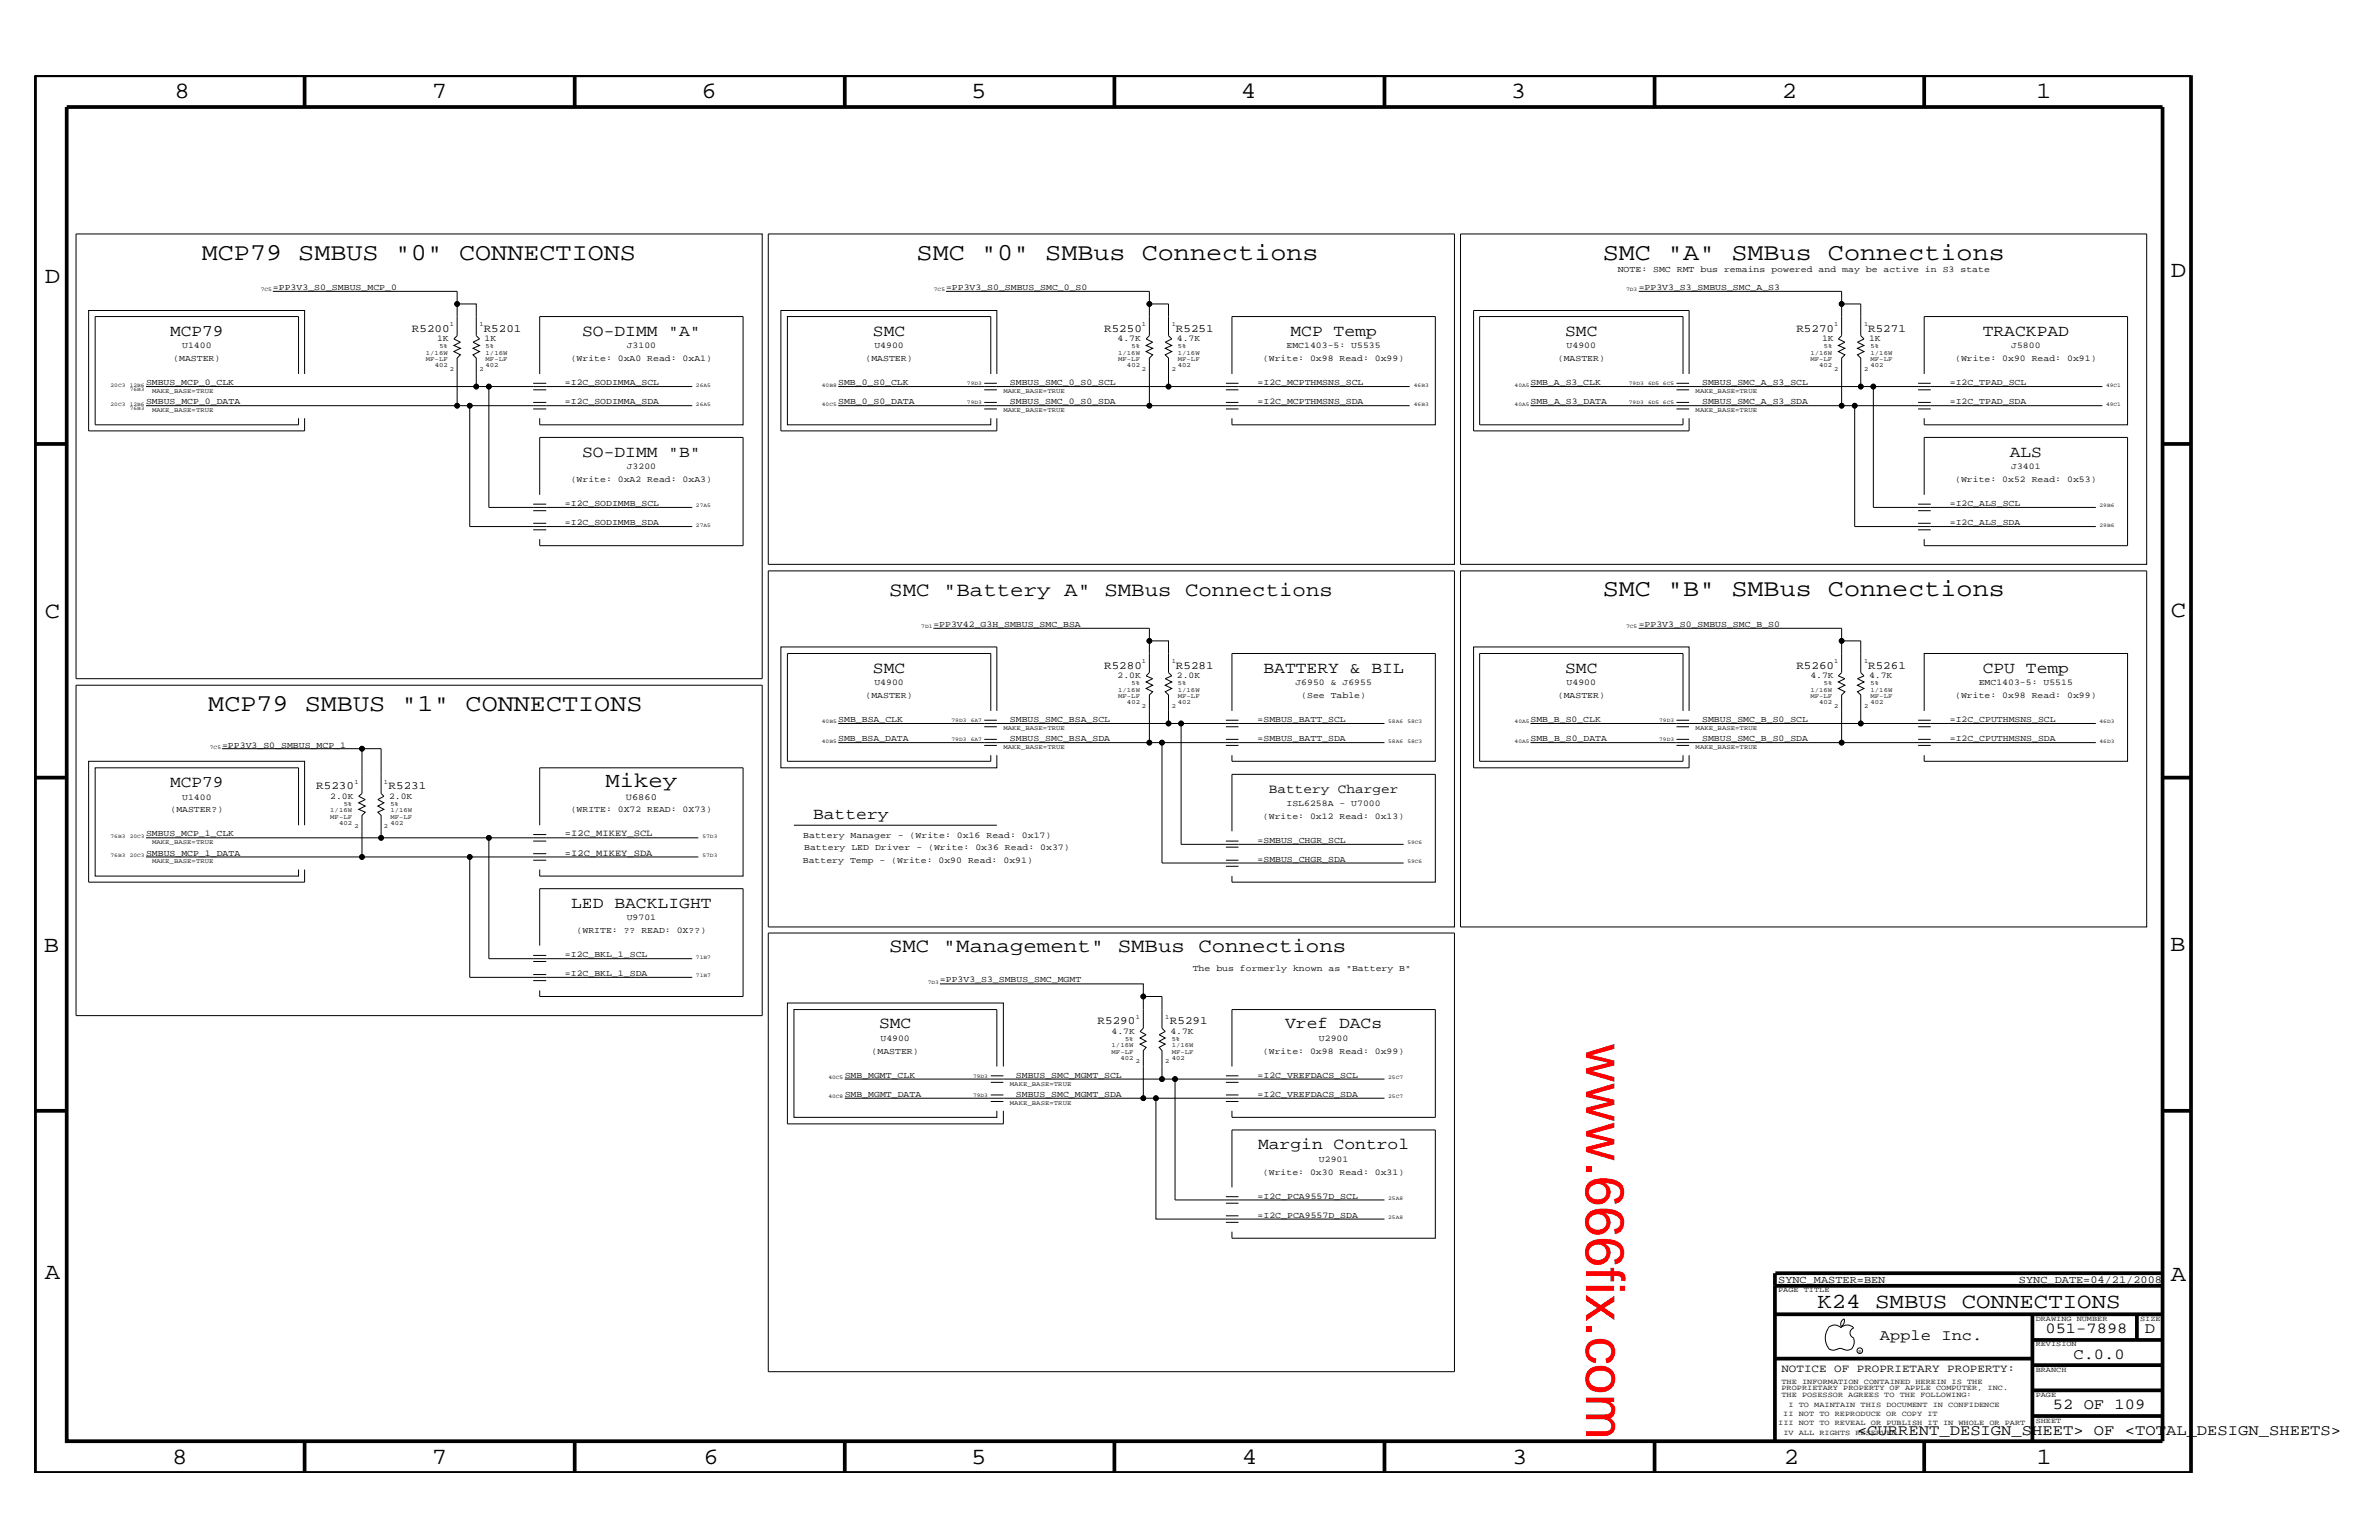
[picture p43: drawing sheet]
<svg xmlns="http://www.w3.org/2000/svg" width="432mm" height="279mm" viewBox="0 0 432 279" stroke-linecap="round" stroke-linejoin="round" font-family="sans-serif">
<defs><g id="words">
<text font-size="9.9" fill="#f00" x="287.9" y="189.3" transform="rotate(90 287.9 189.3)">www.666fix.com</text>
<g font-size="4.4">
<text x="36.6" y="47.1">MCP79 SMBUS &quot;0&quot; CONNECTIONS</text>
<text x="166.4" y="47.1">SMC &quot;0&quot; SMBus Connections</text>
<text x="290.9" y="47.1">SMC &quot;A&quot; SMBus Connections</text>
<text x="290.9" y="108.1">SMC &quot;B&quot; SMBus Connections</text>
<text x="37.8" y="129">MCP79 SMBUS &quot;1&quot; CONNECTIONS</text>
</g>
<g font-size="4.2">
<text x="31.7" y="17.8">8</text>
<text x="78.4" y="17.8">7</text>
<text x="127.3" y="17.8">6</text>
<text x="176.3" y="17.8">5</text>
<text x="225.2" y="17.8">4</text>
<text x="274.2" y="17.8">3</text>
<text x="323.4" y="17.8">2</text>
<text x="369.6" y="17.8">1</text>
<text x="8.1" y="51.3">D</text>
<text x="394" y="50.3">D</text>
<text x="8.1" y="112.1">C</text>
<text x="394" y="111.9">C</text>
<text x="8" y="172.7">B</text>
<text x="393.9" y="172.5">B</text>
<text x="8.1" y="232">A</text>
<text x="394" y="232.4">A</text>
<text x="31.2" y="265.6">8</text>
<text x="78.4" y="265.6">7</text>
<text x="127.7" y="265.6">6</text>
<text x="176.3" y="265.6">5</text>
<text x="225.4" y="265.6">4</text>
<text x="274.5" y="265.6">3</text>
<text x="323.8" y="265.6">2</text>
<text x="369.7" y="265.6">1</text>
</g>
<g font-size="3.9">
<text x="109.9" y="142.8">Mikey</text>
<text x="329.9" y="237.3">K24 SMBUS CONNECTIONS</text>
</g>
<g font-size="3.6">
<text x="161.4" y="108.1">SMC &quot;Battery A&quot; SMBus Connections</text>
<text x="161.4" y="172.7">SMC &quot;Management&quot; SMBus Connections</text>
</g>
<g font-size="3">
<text x="30.9" y="60.9">MCP79</text>
<text x="105.7" y="60.9">SO-DIMM &quot;A&quot;</text>
<text x="158.5" y="60.9">SMC</text>
<text x="234.2" y="60.9">MCP Temp</text>
<text x="284.1" y="60.9">SMC</text>
<text x="359.9" y="60.9">TRACKPAD</text>
<text x="105.7" y="82.8">SO-DIMM &quot;B&quot;</text>
<text x="364.8" y="82.8">ALS</text>
<text x="158.5" y="122">SMC</text>
<text x="229.3" y="122">BATTERY &amp; BIL</text>
<text x="284.1" y="122">SMC</text>
<text x="359.9" y="122">CPU Temp</text>
<text x="30.9" y="142.8">MCP79</text>
<text x="147.6" y="148.5">Battery</text>
<text x="103.7" y="164.7">LED BACKLIGHT</text>
<text x="159.6" y="186.5">SMC</text>
<text x="233.3" y="186.5">Vref DACs</text>
<text x="228.3" y="208.5">Margin Control</text>
</g>
<g font-size="2.8">
<text x="341.2" y="243.1">Apple Inc.</text>
<text x="371.3" y="241.9">051-7898</text>
<text x="389.3" y="241.9">D</text>
<text x="376.3" y="246.5">C.0.0</text>
<text x="372.6" y="255.7">52 OF 109</text>
<text x="337.1" y="260.4">&lt;CURRENT_DESIGN_SHEET&gt; OF &lt;TOTAL_DESIGN_SHEETS&gt;</text>
</g>
<text font-size="2.4" x="230.3" y="144">Battery Charger</text>
<g font-size="2">
<text x="74.8" y="60.2">R5200</text>
<text x="87.8" y="60.2">R5201</text>
<text x="200.4" y="60.2">R5250</text>
<text x="213.4" y="60.2">R5251</text>
<text x="326.1" y="60.2">R5270</text>
<text x="339.1" y="60.2">R5271</text>
<text x="200.4" y="121.4">R5280</text>
<text x="213.4" y="121.4">R5281</text>
<text x="326.1" y="121.4">R5260</text>
<text x="339.1" y="121.4">R5261</text>
<text x="57.4" y="143.2">R5230</text>
<text x="70.5" y="143.2">R5231</text>
<text x="199.2" y="185.9">R5290</text>
<text x="212.3" y="185.9">R5291</text>
<text x="323.3" y="248.9">NOTICE OF PROPRIETARY PROPERTY:</text>
</g>
<g font-size="1.9">
<text x="322.7" y="232.7">SYNC_MASTER=BEN</text>
<text x="366.4" y="232.7">SYNC_DATE=04/21/2008</text>
</g>
<g font-size="1.7">
<text x="113.6" y="145.1">U6860</text>
<text x="102.5" y="155.2">=I2C_MIKEY_SDA</text>
<text x="102.5" y="151.8">=I2C_MIKEY_SCL</text>
</g>
<g font-size="1.6">
<text x="49.5" y="52.6">=PP3V3_S0_SMBUS_MCP_0</text>
<text x="171.7" y="52.6">=PP3V3_S0_SMBUS_SMC_0_S0</text>
<text x="293.6" y="49.4">NOTE: SMC RMT bus remains powered and may be active in S3 state</text>
<text x="297.4" y="52.6">=PP3V3_S3_SMBUS_SMC_A_S3</text>
<text x="31.5" y="65.6">(MASTER)</text>
<text x="33.1" y="63.2">U1400</text>
<text x="79.3" y="61.9">1K</text>
<text x="88" y="61.9">1K</text>
<text x="103.6" y="65.6">(Write: 0xA0 Read: 0xA1)</text>
<text x="113.7" y="63.2">J3100</text>
<text x="157.1" y="65.6">(MASTER)</text>
<text x="158.7" y="63.2">U4900</text>
<text x="202.9" y="61.9">4.7K</text>
<text x="213.6" y="61.9">4.7K</text>
<text x="229.2" y="65.6">(Write: 0x98 Read: 0x99)</text>
<text x="233.5" y="63.2">EMC1403-5: U5535</text>
<text x="282.7" y="65.6">(MASTER)</text>
<text x="284.4" y="63.2">U4900</text>
<text x="330.7" y="61.9">1K</text>
<text x="339.3" y="61.9">1K</text>
<text x="354.9" y="65.6">(Write: 0x90 Read: 0x91)</text>
<text x="365" y="63.2">J5800</text>
<text x="26.5" y="69.9">SMBUS_MCP_0_CLK</text>
<text x="102.5" y="69.9">=I2C_SODIMMA_SCL</text>
<text x="152.1" y="69.9">SMB_0_S0_CLK</text>
<text x="183.3" y="69.9">SMBUS_SMC_0_S0_SCL</text>
<text x="228.3" y="69.9">=I2C_MCPTHMSNS_SCL</text>
<text x="277.8" y="69.9">SMB_A_S3_CLK</text>
<text x="308.9" y="69.9">SMBUS_SMC_A_S3_SCL</text>
<text x="353.9" y="69.9">=I2C_TPAD_SCL</text>
<text x="26.5" y="73.3">SMBUS_MCP_0_DATA</text>
<text x="102.5" y="73.3">=I2C_SODIMMA_SDA</text>
<text x="152.1" y="73.3">SMB_0_S0_DATA</text>
<text x="183.3" y="73.3">SMBUS_SMC_0_S0_SDA</text>
<text x="228.3" y="73.3">=I2C_MCPTHMSNS_SDA</text>
<text x="277.8" y="73.3">SMB_A_S3_DATA</text>
<text x="308.9" y="73.3">SMBUS_SMC_A_S3_SDA</text>
<text x="353.9" y="73.3">=I2C_TPAD_SDA</text>
<text x="103.6" y="87.4">(Write: 0xA2 Read: 0xA3)</text>
<text x="113.7" y="85.1">J3200</text>
<text x="354.9" y="87.4">(Write: 0x52 Read: 0x53)</text>
<text x="365" y="85.1">J3401</text>
<text x="102.5" y="95.3">=I2C_SODIMMB_SDA</text>
<text x="102.5" y="91.8">=I2C_SODIMMB_SCL</text>
<text x="353.9" y="91.8">=I2C_ALS_SCL</text>
<text x="353.9" y="95.3">=I2C_ALS_SDA</text>
<text x="169.4" y="113.7">=PP3V42_G3H_SMBUS_SMC_BSA</text>
<text x="297.4" y="113.7">=PP3V3_S0_SMBUS_SMC_B_S0</text>
<text x="158.7" y="124.3">U4900</text>
<text x="202.9" y="123">2.0K</text>
<text x="213.6" y="123">2.0K</text>
<text x="235.1" y="124.3">J6950 &amp; J6955</text>
<text x="284.4" y="124.3">U4900</text>
<text x="328.6" y="123">4.7K</text>
<text x="339.3" y="123">4.7K</text>
<text x="359.2" y="124.3">EMC1403-5: U5515</text>
<text x="152.1" y="131">SMB_BSA_CLK</text>
<text x="157.1" y="126.6">(MASTER)</text>
<text x="183.3" y="131">SMBUS_SMC_BSA_SCL</text>
<text x="228.3" y="131">=SMBUS_BATT_SCL</text>
<text x="236.2" y="126.6">(See Table)</text>
<text x="277.8" y="131">SMB_B_S0_CLK</text>
<text x="282.7" y="126.6">(MASTER)</text>
<text x="308.9" y="131">SMBUS_SMC_B_S0_SCL</text>
<text x="353.9" y="131">=I2C_CPUTHMSNS_SCL</text>
<text x="354.9" y="126.6">(Write: 0x98 Read: 0x99)</text>
<text x="40.3" y="135.7">=PP3V3_S0_SMBUS_MCP_1</text>
<text x="152.1" y="134.5">SMB_BSA_DATA</text>
<text x="183.3" y="134.5">SMBUS_SMC_BSA_SDA</text>
<text x="228.3" y="134.5">=SMBUS_BATT_SDA</text>
<text x="277.8" y="134.5">SMB_B_S0_DATA</text>
<text x="308.9" y="134.5">SMBUS_SMC_B_S0_SDA</text>
<text x="353.9" y="134.5">=I2C_CPUTHMSNS_SDA</text>
<text x="30.9" y="147.3">(MASTER?)</text>
<text x="33.1" y="145.1">U1400</text>
<text x="59.9" y="145">2.0K</text>
<text x="70.6" y="145">2.0K</text>
<text x="103.6" y="147.3">(WRITE: 0X72 READ: 0X73)</text>
<text x="229.2" y="148.5">(Write: 0x12 Read: 0x13)</text>
<text x="233.5" y="146.2">ISL6258A - U7000</text>
<text x="26.5" y="155.2">SMBUS_MCP_1_DATA</text>
<text x="26.5" y="151.8">SMBUS_MCP_1_CLK</text>
<text x="145.8" y="152">Battery Manager - (Write: 0x16 Read: 0x17)</text>
<text x="146" y="154.3">Battery LED Driver - (Write: 0x36 Read: 0x37)</text>
<text x="228.3" y="152.9">=SMBUS_CHGR_SCL</text>
<text x="145.7" y="156.6">Battery Temp - (Write: 0x90 Read: 0x91)</text>
<text x="228.3" y="156.4">=SMBUS_CHGR_SDA</text>
<text x="113.7" y="167">U9701</text>
<text x="102.5" y="173.7">=I2C_BKL_1_SCL</text>
<text x="104.6" y="169.3">(WRITE: ?? READ: 0X??)</text>
<text x="102.5" y="177.2">=I2C_BKL_1_SDA</text>
<text x="170.6" y="178.3">=PP3V3_S3_SMBUS_SMC_MGMT</text>
<text x="216.5" y="176.2">The bus formerly known as &quot;Battery B&quot;</text>
<text x="158.2" y="191.2">(MASTER)</text>
<text x="159.8" y="188.9">U4900</text>
<text x="201.8" y="187.6">4.7K</text>
<text x="212.4" y="187.6">4.7K</text>
<text x="229.2" y="191.2">(Write: 0x98 Read: 0x99)</text>
<text x="239.4" y="188.9">U2900</text>
<text x="153.3" y="195.6">SMB_MGMT_CLK</text>
<text x="184.4" y="195.6">SMBUS_SMC_MGMT_SCL</text>
<text x="228.3" y="195.6">=I2C_VREFDACS_SCL</text>
<text x="153.3" y="199">SMB_MGMT_DATA</text>
<text x="184.4" y="199">SMBUS_SMC_MGMT_SDA</text>
<text x="228.3" y="199">=I2C_VREFDACS_SDA</text>
<text x="229.2" y="213.1">(Write: 0x30 Read: 0x31)</text>
<text x="239.4" y="210.8">U2901</text>
<text x="228.3" y="217.5">=I2C_PCA9557D_SCL</text>
<text x="228.3" y="220.9">=I2C_PCA9557D_SDA</text>
</g>
<g font-size="1.4">
<text x="322.7" y="234.4">PAGE TITLE</text>
<text x="369.5" y="239.6">DRAWING NUMBER</text>
<text x="388.5" y="239.6">SIZE</text>
<text x="369.5" y="244.2">REVISION</text>
<text x="323.3" y="251.1">THE INFORMATION CONTAINED HEREIN IS THE</text>
<text x="369.5" y="248.9">BRANCH</text>
<text x="323.3" y="253.4">THE POSESSOR AGREES TO THE FOLLOWING:</text>
<text x="323.3" y="252.3">PROPRIETARY PROPERTY OF APPLE COMPUTER, INC.</text>
<text x="323.7" y="256.9">II NOT TO REPRODUCE OR COPY IT</text>
<text x="324.6" y="255.2">I TO MAINTAIN THIS DOCUMENT IN CONFIDENCE</text>
<text x="369.5" y="253.4">PAGE</text>
<text x="322.7" y="258.6">III NOT TO REVEAL OR PUBLISH IT IN WHOLE OR PART</text>
<text x="323.7" y="260.4">IV ALL RIGHTS RESERVED</text>
<text x="369.5" y="258.1">SHEET</text>
</g>
<g font-size="1.2">
<text x="81.6" y="59.2">1</text>
<text x="87" y="59.2">1</text>
<text x="207.3" y="59.2">1</text>
<text x="212.7" y="59.2">1</text>
<text x="332.9" y="59.2">1</text>
<text x="338.3" y="59.2">1</text>
<text x="77.3" y="64.4">1/16W</text>
<text x="77.3" y="65.6">MF-LF</text>
<text x="79.8" y="63.2">5%</text>
<text x="88.1" y="65.6">MF-LF</text>
<text x="88.1" y="63.2">5%</text>
<text x="88.1" y="64.4">1/16W</text>
<text x="202.9" y="65.6">MF-LF</text>
<text x="202.9" y="64.4">1/16W</text>
<text x="205.4" y="63.2">5%</text>
<text x="213.8" y="63.2">5%</text>
<text x="213.8" y="64.4">1/16W</text>
<text x="213.8" y="65.6">MF-LF</text>
<text x="328.6" y="64.4">1/16W</text>
<text x="328.6" y="65.6">MF-LF</text>
<text x="331" y="63.2">5%</text>
<text x="339.5" y="64.4">1/16W</text>
<text x="339.5" y="65.6">MF-LF</text>
<text x="339.5" y="63.2">5%</text>
<text x="27.6" y="71.3">MAKE_BASE=TRUE</text>
<text x="78.9" y="66.7">402</text>
<text x="81.6" y="67.3">2</text>
<text x="87" y="67.3">2</text>
<text x="88.1" y="66.7">402</text>
<text x="182.1" y="71.3">MAKE_BASE=TRUE</text>
<text x="204.6" y="66.7">402</text>
<text x="207.3" y="67.3">2</text>
<text x="212.7" y="67.3">2</text>
<text x="213.8" y="66.7">402</text>
<text x="307.8" y="71.3">MAKE_BASE=TRUE</text>
<text x="330.2" y="66.7">402</text>
<text x="332.9" y="67.3">2</text>
<text x="338.3" y="67.3">2</text>
<text x="339.5" y="66.7">402</text>
<text x="27.6" y="74.8">MAKE_BASE=TRUE</text>
<text x="182.1" y="74.8">MAKE_BASE=TRUE</text>
<text x="307.8" y="74.8">MAKE_BASE=TRUE</text>
<text x="202.9" y="125.5">1/16W</text>
<text x="205.4" y="124.3">5%</text>
<text x="207.3" y="120.3">1</text>
<text x="212.7" y="120.3">1</text>
<text x="213.8" y="124.3">5%</text>
<text x="213.8" y="125.5">1/16W</text>
<text x="328.6" y="125.5">1/16W</text>
<text x="331" y="124.3">5%</text>
<text x="332.9" y="120.3">1</text>
<text x="338.3" y="120.3">1</text>
<text x="339.5" y="125.5">1/16W</text>
<text x="339.5" y="124.3">5%</text>
<text x="202.9" y="126.6">MF-LF</text>
<text x="204.6" y="127.8">402</text>
<text x="207.3" y="128.4">2</text>
<text x="212.7" y="128.4">2</text>
<text x="213.8" y="126.6">MF-LF</text>
<text x="213.8" y="127.8">402</text>
<text x="328.6" y="126.6">MF-LF</text>
<text x="330.2" y="127.8">402</text>
<text x="332.9" y="128.4">2</text>
<text x="338.3" y="128.4">2</text>
<text x="339.5" y="126.6">MF-LF</text>
<text x="339.5" y="127.8">402</text>
<text x="182.1" y="132.4">MAKE_BASE=TRUE</text>
<text x="182.1" y="135.8">MAKE_BASE=TRUE</text>
<text x="307.8" y="135.8">MAKE_BASE=TRUE</text>
<text x="307.8" y="132.4">MAKE_BASE=TRUE</text>
<text x="64.3" y="142.2">1</text>
<text x="69.7" y="142.2">1</text>
<text x="59.9" y="148.5">MF-LF</text>
<text x="59.9" y="147.3">1/16W</text>
<text x="61.6" y="149.7">402</text>
<text x="62.4" y="146.2">5%</text>
<text x="70.9" y="146.2">5%</text>
<text x="70.9" y="147.3">1/16W</text>
<text x="70.9" y="148.5">MF-LF</text>
<text x="70.9" y="149.7">402</text>
<text x="27.6" y="153.2">MAKE_BASE=TRUE</text>
<text x="64.3" y="150.2">2</text>
<text x="69.7" y="150.2">2</text>
<text x="27.6" y="156.6">MAKE_BASE=TRUE</text>
<text x="206.2" y="184.9">1</text>
<text x="211.5" y="184.9">1</text>
<text x="201.8" y="191.2">MF-LF</text>
<text x="201.8" y="190">1/16W</text>
<text x="204.2" y="188.9">5%</text>
<text x="212.7" y="188.9">5%</text>
<text x="212.7" y="190">1/16W</text>
<text x="212.7" y="191.2">MF-LF</text>
<text x="183.3" y="197">MAKE_BASE=TRUE</text>
<text x="203.4" y="192.3">402</text>
<text x="206.2" y="192.9">2</text>
<text x="211.5" y="192.9">2</text>
<text x="212.7" y="192.3">402</text>
<text x="183.3" y="200.4">MAKE_BASE=TRUE</text>
</g>
<g font-size="1">
<text x="47.3" y="52.9">7C5</text>
<text x="169.5" y="52.9">7C5</text>
<text x="295.1" y="52.9">7D3</text>
<text x="20.1" y="70.1">20C3</text>
<text x="23.5" y="70.1">12B6</text>
<text x="23.5" y="71">76B3</text>
<text x="126.3" y="70.1">26A5</text>
<text x="149.2" y="70.1">40B8</text>
<text x="175.5" y="69.9">79D3</text>
<text x="256.6" y="70.1">46B3</text>
<text x="274.9" y="70.1">40A5</text>
<text x="295.7" y="69.9">79D3</text>
<text x="299.1" y="69.9">6D5 6C5</text>
<text x="382.3" y="70.1">49C1</text>
<text x="20.1" y="73.6">20C3</text>
<text x="23.5" y="73.6">12B6</text>
<text x="23.5" y="74.5">76B3</text>
<text x="126.3" y="73.6">26A5</text>
<text x="149.2" y="73.6">40C5</text>
<text x="175.5" y="73.3">79D3</text>
<text x="256.6" y="73.6">46B3</text>
<text x="274.9" y="73.6">40A5</text>
<text x="295.7" y="73.3">79D3</text>
<text x="299.1" y="73.3">6D5 6C5</text>
<text x="382.3" y="73.6">49C1</text>
<text x="126.3" y="95.5">27A5</text>
<text x="126.3" y="92.1">27A5</text>
<text x="381.1" y="92.1">29B6</text>
<text x="381.1" y="95.5">29B6</text>
<text x="167.2" y="114">7D1</text>
<text x="295.1" y="114">7C5</text>
<text x="149.2" y="131.3">40B5</text>
<text x="172.7" y="131">79D3</text>
<text x="176.2" y="131">6A7</text>
<text x="252" y="131.3">58A6</text>
<text x="255.4" y="131.3">58C3</text>
<text x="274.9" y="131.3">40A5</text>
<text x="301.2" y="131">79D3</text>
<text x="381.1" y="131.3">46D3</text>
<text x="38.1" y="135.8">7C5</text>
<text x="149.2" y="134.7">40B5</text>
<text x="172.7" y="134.5">79D3</text>
<text x="176.2" y="134.5">6A7</text>
<text x="252" y="134.7">58A6</text>
<text x="255.4" y="134.7">58C3</text>
<text x="274.9" y="134.7">40A5</text>
<text x="301.2" y="134.5">79D3</text>
<text x="381.1" y="134.7">46D3</text>
<text x="20.1" y="155.5">76B3</text>
<text x="20.1" y="152">76B3</text>
<text x="23.5" y="155.5">20C3</text>
<text x="23.5" y="152">20C3</text>
<text x="127.5" y="155.5">57D3</text>
<text x="127.5" y="152">57D3</text>
<text x="255.4" y="153.2">59C6</text>
<text x="255.4" y="156.6">59C6</text>
<text x="126.3" y="173.9">71B7</text>
<text x="126.3" y="177.3">71B7</text>
<text x="168.4" y="178.5">7D3</text>
<text x="150.4" y="195.8">40C5</text>
<text x="176.6" y="195.6">79D3</text>
<text x="252" y="195.8">25C7</text>
<text x="150.4" y="199.2">40C8</text>
<text x="176.6" y="199">79D3</text>
<text x="252" y="199.2">25C7</text>
<text x="252" y="217.7">25A8</text>
<text x="252" y="221.2">25A8</text>
</g>
<text font-size=".9" x="337.3" y="245.4">R</text>
</g></defs>
<g fill="none" stroke="#000" stroke-width=".18">
<path d="M13.8 42.4h124.5v80.7h-124.5zM49.5 52.9h33.5v2.2h3.4v5.8l.6 .6-1.1 .6 1.1 .6-1.1 .5 1.1 .6-1.1 .6 .5 .6v5.1M83 55.1v5.8l-.6 .6 1.2 .6-1.2 .6 1.2 .5-1.2 .6 1.2 .6-.6 .6v8.6M139.4 42.4h124.6v60h-124.6zM171.7 52.9h36.9v8l-.6 .6 1.2 .6-1.2 .6 1.2 .5-1.2 .6 1.2 .6-.6 .6v8.6h47.3M208.6 55.1h3.5v5.8l.6 .6-1.2 .6 1.2 .6-1.2 .5 1.2 .6-1.2 .6 .6 .6v5.1M265.1 42.4h124.5v60h-124.5zM297.4 52.9h36.9v8l-.6 .6 1.2 .6-1.2 .6 1.2 .5-1.2 .6 1.2 .6-.6 .6v8.6h-56.5M334.3 55.1h3.4v5.8l.6 .6-1.2 .6 1.2 .6-1.2 .5 1.2 .6-1.2 .6 .6 .6v5.1M26.5 73.6h99.1M26.5 70.1h99.1M54.2 67.8v-10.4h-36.9v19.7h36.9v-1.2"/>
<path d="M55.3 67.8v-11.5h-39.2v21.9h39.2v-2.3M85.3 73.6v21.9h40.3M88.7 70.1v22h36.9M96.8 74.2h2.3M96.8 73h2.3M96.8 70.7h2.3M96.8 69.5h2.3M98 67.8v-10.4h36.9v19.7h-36.9v-1.2M152.1 73.6h56.5M152.1 70.1h103.8M178.6 74.2h2.3M178.6 73h2.3"/>
<path d="M178.6 70.7h2.3M178.6 69.5h2.3M179.8 67.8v-10.4h-36.9v19.7h36.9v-1.2M180.9 67.8v-11.5h-39.2v21.9h39.2v-2.3M222.5 74.2h2.3M222.5 73h2.3M222.5 70.7h2.3M222.5 69.5h2.3M223.6 67.8v-10.4h36.9v19.7h-36.9v-1.2M277.8 70.1h62.2M304.3 74.2h2.3M304.3 73h2.3"/>
<path d="M304.3 70.7h2.3M304.3 69.5h2.3M305.5 67.8v-10.4h-36.9v19.7h36.9v-1.2M306.6 67.8v-11.5h-39.1v21.9h39.1v-2.3M334.3 73.6h47.3M336.6 73.6v21.9h43.8M348.1 74.2h2.3M348.1 73h2.3M348.1 70.7h2.3M348.1 69.5h2.3M349.3 67.8v-10.4h36.9v19.7h-36.9v-1.2M381.6 70.1h-41.6v22h40.4"/>
<path d="M96.8 96.1h2.3M96.8 94.9h2.3M96.8 92.7h2.3M96.8 91.5h2.3M98 89.8v-10.4h36.9v19.6h-36.9v-1.2M348.1 96.1h2.3M348.1 94.9h2.3M348.1 92.7h2.3M348.1 91.5h2.3M349.3 89.8v-10.4h36.9v19.6h-36.9v-1.2M139.4 103.6h124.6v64.6h-124.6zM169.4 114h39.2v2.3h3.5v5.7l.6 .6-1.2 .5 1.2 .6-1.2 .6 1.2 .6-1.2 .6 .6 .6v5.2h-60"/>
<path d="M208.6 116.3v5.7l-.6 .6 1.2 .5-1.2 .6 1.2 .6-1.2 .6 1.2 .6-.6 .6v8.6h-56.5M265.1 103.6h124.5v64.6h-124.5zM297.4 114h36.9v8l-.6 .6 1.2 .5-1.2 .6 1.2 .6-1.2 .6 1.2 .6-.6 .6v8.6h46.1M334.3 116.3h3.4v5.7l.6 .6-1.2 .5 1.2 .6-1.2 .6 1.2 .6-1.2 .6 .6 .6v5.2M13.8 124.3h124.5v60h-124.5zM40.3 135.8h25.4v8.2l-.6 .5 1.2 .6-1.2 .6 1.2 .5-1.2 .6 1.2 .5-.6 .6v7.6h-39.2M65.7 135.8h3.5v8.2l.5 .5-1.1 .6 1.1 .6-1.1 .5 1.1 .6-1.1 .5 .6 .6v4.1M178.6 135.2h2.3M178.6 134.1h2.3M178.6 131.9h2.3M178.6 130.7h2.3M179.8 129v-10.4h-36.9v19.5h36.9v-1.1"/>
<path d="M180.9 129v-11.6h-39.2v21.9h39.2v-2.3M208.6 134.7h42.7M210.9 134.7v21.9h43.9M212.1 131.3h39.2M214.4 131.3v21.9h40.4M222.5 135.2h2.3M222.5 134.1h2.3M222.5 131.9h2.3M222.5 130.7h2.3M223.6 129v-10.4h36.9v19.5h-36.9v-1.1M277.8 134.7h56.5M277.8 131.3h102.6"/>
<path d="M304.3 135.2h2.3M304.3 134.1h2.3M304.3 131.9h2.3M304.3 130.7h2.3M305.5 129v-10.4h-36.9v19.5h36.9v-1.1M306.6 129v-11.6h-39.1v21.9h39.1v-2.3M348.1 135.2h2.3M348.1 134.1h2.3M348.1 131.9h2.3M348.1 130.7h2.3M349.3 129v-10.4h36.9v19.5h-36.9v-1.1M26.5 152h100.2"/>
<path d="M54.2 149.7v-10.4h-36.9v19.6h36.9v-1.1M55.3 149.7v-11.6h-39.2v21.9h39.2v-2.2M65.7 155.5h19.6v21.8h40.3M85.3 155.5h41.4M88.7 152v21.9h36.9M96.8 156.1h2.3M96.8 152.6h2.3M96.8 154.9h2.3M96.8 151.4h2.3M98 149.7v-10.4h36.9v19.6h-36.9v-1.1M144.1 149.7h36.8M222.5 157.2h2.3"/>
<path d="M222.5 156.1h2.3M222.5 153.7h2.3M222.5 152.6h2.3M223.6 150.8v-10.3h36.9v19.5h-36.9v-1.1M96.8 174.4h2.3M96.8 173.3h2.3M96.8 177.9h2.3M96.8 176.8h2.3M98 171.6v-10.4h36.9v19.6h-36.9v-1.1M139.4 169.3h124.6v79.6h-124.6zM170.6 178.5h36.9v2.3h3.4v5.7l.6 .6-1.1 .6 1.1 .6-1.1 .6 1.1 .5-1.1 .6 .5 .6v5.2h-57.6M179.8 199.8h2.3"/>
<path d="M179.8 198.7h2.3M179.8 196.4h2.3M179.8 195.2h2.3M180.9 193.5v-10.3h-36.8v19.5h36.8v-1.2M182.1 193.5v-11.5h-39.2v21.9h39.2v-2.4M207.5 180.8v5.7l-.6 .6 1.1 .6-1.1 .6 1.1 .6-1.1 .5 1.1 .6-.5 .6v8.6h-54.2M207.5 199.2h43.8M209.8 199.2v22h41.5M210.9 195.8h40.4M213.3 195.8v21.9h38M222.5 199.8h2.3M222.5 198.7h2.3"/>
<path d="M222.5 196.4h2.3M222.5 195.2h2.3M223.6 193.5v-10.3h36.9v19.5h-36.9v-1.2M222.5 218.3h2.3M222.5 217.1h2.3M223.6 215.4v-10.4h36.9v19.6h-36.9v-1.1M222.5 221.8h2.3M222.5 220.6h2.3M334.7 239.3l.1 .3a1.19 1.19 0 0 1-.6 1.1M334.8 239.3a1.02 1.02 0 0 0-.6 1.3M331.8 240.9a1.61 1.61 0 0 1 2.4 0M331.9 241a3.1 3.1 0 0 0 .2 3.9"/>
<path d="M332.1 244.8l.6 .2 .7-.2M333.4 244.9l.6-.3 .7 .3M334.1 240.9a1.61 1.61 0 0 1 2.3 0M334.6 244.8l.7 .2 .6-.2M336.4 242.8l.2 .6a1.95 1.95 0 0 1-.6 1.4M336.5 240.9a.93 .93 0 0 0-.7 .9 .93 .93 0 0 0 .7 .9"/>
<circle cx="83" cy="55.1" r=".42"/>
<circle cx="208.6" cy="55.1" r=".42"/>
<circle cx="334.3" cy="55.1" r=".42"/>
<circle cx="83" cy="73.6" r=".42"/>
<circle cx="85.3" cy="73.6" r=".42"/>
<circle cx="86.4" cy="70.1" r=".42"/>
<circle cx="88.7" cy="70.1" r=".42"/>
<circle cx="208.6" cy="73.6" r=".42"/>
<circle cx="212.1" cy="70.1" r=".42"/>
<circle cx="334.3" cy="73.6" r=".42"/>
<circle cx="336.6" cy="73.6" r=".42"/>
<circle cx="337.7" cy="70.1" r=".42"/>
<circle cx="340" cy="70.1" r=".42"/>
<circle cx="208.6" cy="116.3" r=".42"/>
<circle cx="334.3" cy="116.3" r=".42"/>
<circle cx="65.7" cy="135.8" r=".42"/>
<circle cx="208.6" cy="134.7" r=".42"/>
<circle cx="210.9" cy="134.7" r=".42"/>
<circle cx="212.1" cy="131.3" r=".42"/>
<circle cx="214.4" cy="131.3" r=".42"/>
<circle cx="334.3" cy="134.7" r=".42"/>
<circle cx="337.7" cy="131.3" r=".42"/>
<circle cx="65.7" cy="155.5" r=".42"/>
<circle cx="69.2" cy="152" r=".42"/>
<circle cx="85.3" cy="155.5" r=".42"/>
<circle cx="88.7" cy="152" r=".42"/>
<circle cx="207.5" cy="180.8" r=".42"/>
<circle cx="207.5" cy="199.2" r=".42"/>
<circle cx="209.8" cy="199.2" r=".42"/>
<circle cx="210.9" cy="195.8" r=".42"/>
<circle cx="213.3" cy="195.8" r=".42"/>
<circle cx="337.6" cy="245.1" r=".51"/>
</g>
<g fill="none" stroke="#000" stroke-width=".68" stroke-linecap="butt">
<path d="M6.4 13.7h391.3v253.5h-391.3zM12.1 19.4h380.4v242.1h-380.4zM55.3 13.7v5.7M104.3 13.7v5.7M153.3 13.7v5.7M202.3 13.7v5.7M251.3 13.7v5.7M300.3 13.7v5.7M349.3 13.7v5.7M6.4 80.5h5.7M392.5 80.5h5.2M6.4 141.1h5.7"/>
<path d="M392.5 141.1h5.2M6.4 201.5h5.7M392.5 201.5h5.2M322.2 231v30.5M322.2 233.3h70.3M322.2 238.4h70.3M322.2 231h70.3M368.9 238.4v23.1M387.9 238.4v4.7M322.2 246.5h46.7M368.9 256.9h23.6M368.9 252.3h23.6"/>
<path d="M368.9 247.7h23.6M368.9 243.1h23.6M55.3 261.5v5.7M104.3 261.5v5.7M153.3 261.5v5.7M202.3 261.7v5.5M251.3 261.5v5.7M300.3 261.5v5.7M349.3 261.5v5.7"/>
</g>
<g fill="#000">
<circle cx="83" cy="55.1" r=".42"/>
<circle cx="208.6" cy="55.1" r=".42"/>
<circle cx="334.3" cy="55.1" r=".42"/>
<circle cx="83" cy="73.6" r=".42"/>
<circle cx="85.3" cy="73.6" r=".42"/>
<circle cx="86.4" cy="70.1" r=".42"/>
<circle cx="88.7" cy="70.1" r=".42"/>
<circle cx="208.6" cy="73.6" r=".42"/>
<circle cx="212.1" cy="70.1" r=".42"/>
<circle cx="334.3" cy="73.6" r=".42"/>
<circle cx="336.6" cy="73.6" r=".42"/>
<circle cx="337.7" cy="70.1" r=".42"/>
<circle cx="340" cy="70.1" r=".42"/>
<circle cx="208.6" cy="116.3" r=".42"/>
<circle cx="334.3" cy="116.3" r=".42"/>
<circle cx="65.7" cy="135.8" r=".42"/>
<circle cx="208.6" cy="134.7" r=".42"/>
<circle cx="210.9" cy="134.7" r=".42"/>
<circle cx="212.1" cy="131.3" r=".42"/>
<circle cx="214.4" cy="131.3" r=".42"/>
<circle cx="334.3" cy="134.7" r=".42"/>
<circle cx="337.7" cy="131.3" r=".42"/>
<circle cx="65.7" cy="155.5" r=".42"/>
<circle cx="69.2" cy="152" r=".42"/>
<circle cx="85.3" cy="155.5" r=".42"/>
<circle cx="88.7" cy="152" r=".42"/>
<circle cx="207.5" cy="180.8" r=".42"/>
<circle cx="207.5" cy="199.2" r=".42"/>
<circle cx="209.8" cy="199.2" r=".42"/>
<circle cx="210.9" cy="195.8" r=".42"/>
<circle cx="213.3" cy="195.8" r=".42"/>
</g>
<use href="#words"/>
</svg>
